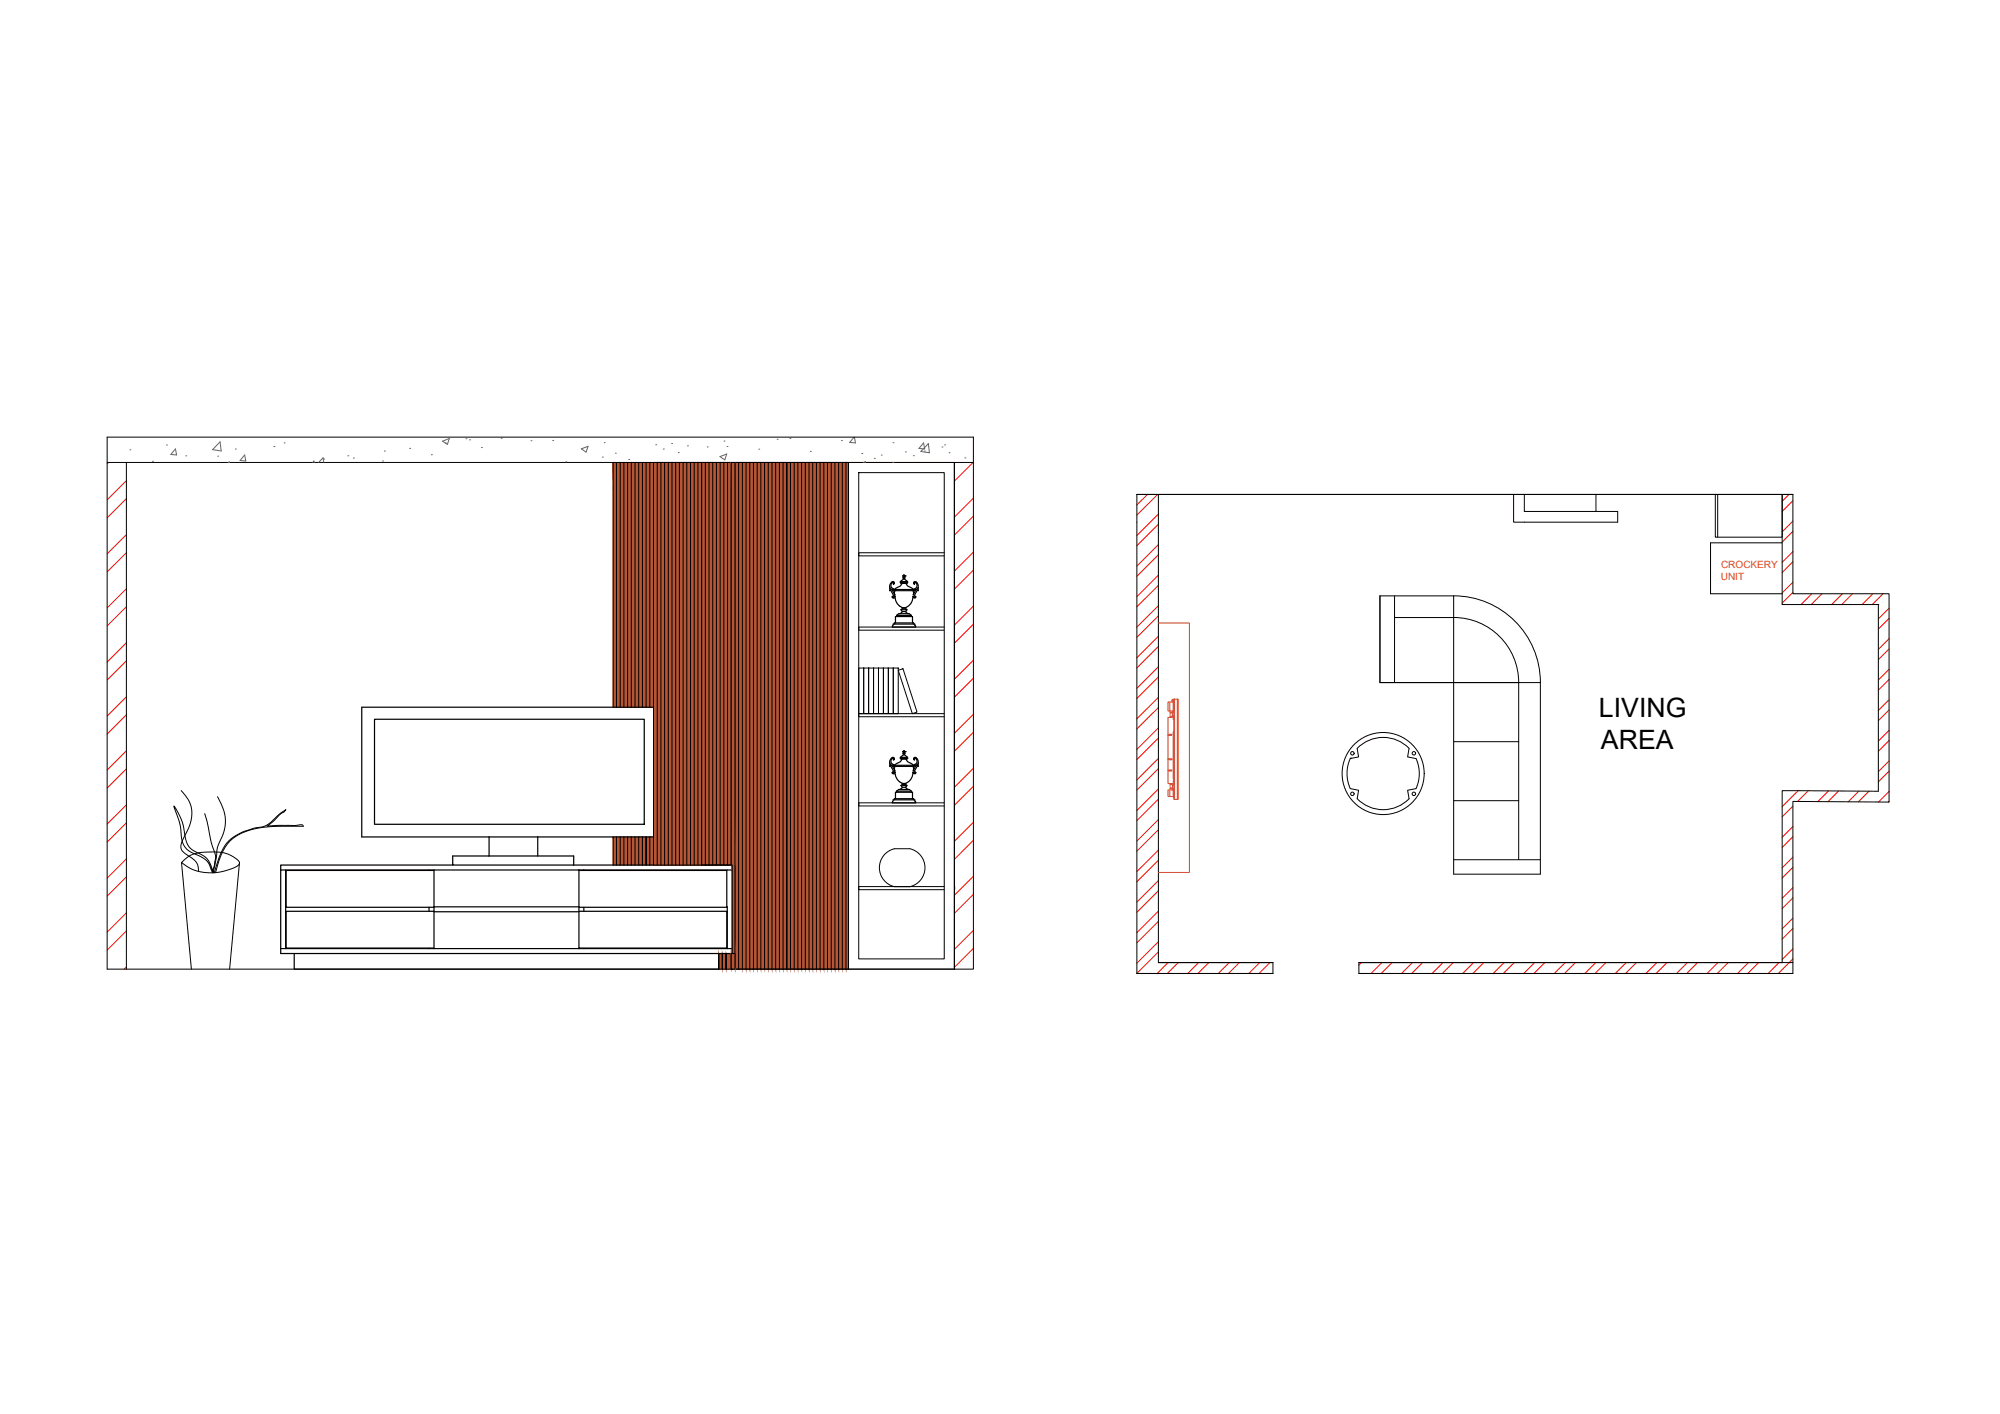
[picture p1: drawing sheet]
<svg xmlns="http://www.w3.org/2000/svg" width="420mm" height="297mm" viewBox="0 0 420 297" stroke-linecap="round" stroke-linejoin="round" font-family="sans-serif">
<defs><g id="words">
<g font-size="5.6">
<text x="335.9" y="150.6">LIVING</text>
<text x="336.3" y="157.3">AREA</text>
</g>
<g font-size="2.1" fill="#dd6e00">
<text x="361.6" y="119.3">CROCKERY</text>
<text x="361.5" y="121.8">UNIT</text>
</g>
</g></defs>
<!-- layer: 0 -->
<g fill="none" stroke="#f00" stroke-width=".21">
<path d="M22.8 97.2l-.3 .2M200.6 97.2l-.1 .1M204.4 97.2l-3.9 3.9M26.6 101l-4.1 4M26.6 112.3l-4.1 4.1M26.6 104.8l-4.1 4M26.6 116.1l-4.1 4M204.5 104.6l-4 4M204.5 116l-4 4M204.5 108.4l-4 4M204.5 119.8l-4 4M241.1 103.9l-2.3 2.2"/>
<path d="M243.2 103.9l-4.4 4.3M243.4 108l-4.6 4.5M243.4 114.4l-4.6 4.5M243.4 110.1l-4.6 4.5M243.4 116.5l-4.6 4.6M375.8 103.9l-1.4 1.4M376.7 109.5l-2.3 2.2M376.7 115.9l-2.3 2.2M376.7 105.2l-2.3 2.2M376.7 111.6l-2.3 2.3M376.7 118l-2.3 2.3M26.6 123.7l-4.1 4"/>
<path d="M26.6 135l-4.1 4.1M26.6 127.5l-4.1 4M26.6 138.8l-4.1 4M204.5 127.3l-4 4M204.5 138.7l-4 4M204.5 131.1l-4 4M243.4 120.8l-4.6 4.5M243.4 127.2l-4.6 4.5M243.4 133.7l-4.6 4.5M243.4 123l-4.6 4.5M243.4 129.4l-4.6 4.5M243.4 135.8l-4.6 4.5"/>
<path d="M376.7 122.3l-2.3 2.3M376.7 124.4l-2.3 2.3M380.6 124.7l-2.2 2.3M382.8 124.7l-2.3 2.3M387 124.7l-2.2 2.3M389.2 124.7l-2.3 2.3M393.5 124.7l-2.3 2.3M395.6 124.7l-2.3 2.3M396.9 127.8l-2.3 2.2M396.9 134.2l-2.3 2.2M396.9 129.9l-2.3 2.3M396.9 136.3l-2.3 2.3"/>
<path d="M26.6 146.4l-4.1 4M26.6 157.7l-4.1 4.1M26.6 150.2l-4.1 4M204.5 150l-4 4M204.5 142.5l-4 4M204.5 153.8l-4 4M243.4 140.1l-4.6 4.5M243.4 146.5l-4.6 4.5M243.4 152.9l-4.6 4.5M243.4 159.3l-4.6 4.5M243.4 142.2l-4.6 4.5M243.4 148.6l-4.6 4.5"/>
<path d="M243.4 155l-4.6 4.6M396.9 140.6l-2.3 2.3M396.9 147l-2.3 2.3M396.9 153.4l-2.3 2.3M396.9 159.8l-2.3 2.3M396.9 142.7l-2.3 2.3M396.9 149.1l-2.3 2.3M396.9 155.6l-2.3 2.2M26.6 169.1l-4.1 4M26.6 161.5l-4.1 4M26.6 172.9l-4.1 4M204.5 161.4l-4 4"/>
<path d="M204.5 172.7l-4 4M204.5 165.2l-4 4M204.5 176.5l-4 4M243.4 165.7l-4.6 4.6M243.4 172.2l-4.6 4.5M243.4 178.6l-4.6 4.5M243.4 161.5l-4.6 4.5M243.4 167.9l-4.6 4.5M243.4 174.3l-4.6 4.5M376.7 173.6l-2.3 2.3M376.7 169.4l-2.3 2.2M376.7 175.8l-2.3 2.2"/>
<path d="M377.8 166.1l-3.4 3.4M379.9 166.1l-2.3 2.3M384.1 166.1l-2.2 2.3M386.2 166.2l-2.2 2.2M390.5 166.2l-2.2 2.2M392.6 166.2l-2.2 2.3M396.9 166.3l-2.3 2.2M396.9 162l-2.3 2.2M396.9 168.4l-.1 .1M26.6 180.4l-4.1 4.1M26.6 191.8l-4.1 4M26.6 184.2l-4.1 4"/>
<path d="M26.6 195.6l-4.1 4M204.5 184.1l-4 3.9M204.5 195.4l-4 4M204.5 187.9l-4 3.9M204.5 199.2l-4 4M243.4 185l-4.6 4.5M243.4 191.4l-4.6 4.5M243.4 197.8l-4.6 4.5M243.4 180.7l-4.6 4.5M243.4 187.1l-4.6 4.5M243.4 193.5l-4.6 4.6M243.4 200l-4.6 4.5"/>
<path d="M376.7 180.1l-2.3 2.2M376.7 186.5l-2.3 2.2M376.7 192.9l-2.3 2.2M376.7 199.3l-2.3 2.3M376.7 182.2l-2.3 2.2M376.7 188.6l-2.3 2.3M376.7 195l-2.3 2.3M26.6 203.1l-.5 .5M245.4 202.2l-2.3 2.3M247.5 202.2l-2.3 2.3M251.8 202.2l-2.3 2.3M253.9 202.2l-2.2 2.3"/>
<path d="M258.2 202.2l-2.3 2.3M260.4 202.2l-2.3 2.3M264.6 202.2l-2.2 2.3M266.8 202.2l-2.3 2.3M286 202.2l-.5 .6M290.3 202.2l-2.3 2.3M292.4 202.2l-2.2 2.3M296.7 202.2l-2.3 2.3M298.9 202.2l-2.3 2.3M303.1 202.2l-2.2 2.3M305.3 202.2l-2.3 2.3M309.6 202.2l-2.3 2.3"/>
<path d="M311.7 202.2l-2.3 2.3M316 202.2l-2.3 2.3M318.1 202.2l-2.3 2.3M322.4 202.2l-2.3 2.3M324.5 202.2l-2.2 2.3M328.8 202.2l-2.3 2.3M331 202.2l-2.3 2.3M335.2 202.2l-2.3 2.3M337.4 202.2l-2.3 2.3M341.6 202.2l-2.2 2.3M343.8 202.2l-2.3 2.3M348.1 202.2l-2.3 2.3"/>
<path d="M350.2 202.2l-2.3 2.3M354.5 202.2l-2.3 2.3M356.6 202.2l-2.3 2.3M360.9 202.2l-2.3 2.3M363 202.2l-2.2 2.3M367.3 202.2l-2.3 2.3M369.5 202.2l-2.3 2.3M373.7 202.2l-2.2 2.3M376.7 201.4l-3.1 3.1"/>
</g>
<g fill="none" stroke="#000" stroke-width=".21">
<path d="M22.5 91.8h182v111.8h-182zM22.5 97.2h182M26.6 97.2v106.4M128.8 97.2v51.4M129.5 97.2v51.4M130.3 97.2v51.4M131.1 97.2v51.4M131.8 97.2v51.4M132.6 97.2v51.4M133.4 97.2v51.4M134.2 97.2v51.4M135 97.2v51.4"/>
<path d="M135.7 97.2v51.4M136.5 97.2v51.4M137.3 97.2h16.3v84.5h-16.3zM137.3 97.2v84.5M138.1 97.2v84.5M138.8 97.2v84.5M139.6 97.2v84.5M140.4 97.2v84.5M141.2 97.2v84.5M142 97.2v84.5M142.7 97.2v84.5M143.5 97.2v84.5"/>
<path d="M144.3 97.2v84.5M145.1 97.2v84.5M145.8 97.2v84.5M146.6 97.2v84.5M147.4 97.2v84.5v-84.5M148.2 97.2v84.5M148.9 97.2v84.5M149.7 97.2v84.5M150.5 97.2v84.5M151.3 97.2v84.5M152.1 97.2v84.5M152.8 97.2v84.5"/>
<path d="M153.6 97.2v84.5M154.4 97.2h23.9v106.4h-23.9zM154.4 97.2v106.4M155.2 97.2v106.4M156 97.2v106.4M156.7 97.2v106.4M157.5 97.2v106.4M158.3 97.2v106.4M159.1 97.2v106.4M159.8 97.2v106.4M160.6 97.2v106.4M161.4 97.2v106.4"/>
<path d="M162.2 97.2v106.4M163 97.2v106.4M163.7 97.2v106.4M164.5 97.2v106.4M165.3 97.2v106.4v-106.4M166.1 97.2v106.4M166.8 97.2v106.4M167.6 97.2v106.4M168.4 97.2v106.4M169.2 97.2v106.4M170 97.2v106.4M170.7 97.2v106.4"/>
<path d="M171.5 97.2v106.4M172.3 97.2v106.4M173.1 97.2v106.4M173.8 97.2v106.4M174.6 97.2v106.4M175.4 97.2v106.4M176.2 97.2v106.4M177 97.2v106.4M177.7 97.2v106.4M178.3 97.2h22.2v106.4h-22.2zM180.4 99.3h18v102.1h-18zM200.5 97.2v106.4"/>
<path d="M198.4 116.1h-18v.7h18M238.8 103.9h137.9v20.8h20.2v43.8l-20.2-.1v36.1h-91.2M238.8 103.9v100.6h28.6v-2.3h-24v-98.3M238.8 103.9h137.9M318 103.9v5.8h21.8v-2.3h-19.6v-3.5M335.3 103.9v3.5M360.4 103.9v8.9h14v-8.9v23.1h20.3M360.8 103.9v8.9M374.4 114h-15.1v10.7h15.1M198.4 131.7h-18v.7h18M289.9 125.2v18.2h15.5v40.2h18.2v-40.2h-18.2h13.6M289.9 125.2h15.5v18.2h-15.5z"/>
<path d="M293 129.7h12.4a13.7 13.7 0 0 1 13.6 13.7M293 125.2v18.2M305.4 125.2a18.2 18.2 0 0 1 18.2 18.2M394.6 127.1v39.1l-20.2-.1v36.1h-88.9M180.4 140.3h1v9.6h-1zM181.4 140.3h1.1v9.6h-1.1zM182.5 140.3h1v9.6h-1zM183.5 140.3h1.1v9.6h-1.1zM184.6 140.3h1v9.6h-1zM185.6 140.3h1v9.6h-1zM186.6 140.3h1.1v9.6h-1.1zM187.7 140.3h1v9.6h-1z"/>
<path d="M188.7 140.8l1-.3 2.9 9.1-.9 .3zM198.4 149.9h-18v.7h18M283.7 159.3h.1M285.1 157.2l.3 1.8-1.7 .3a7.6 7.6 0 0 0 0 6.4l1.7 .3-.3 1.8a7.6 7.6 0 0 0 10.9 0l-.3-1.8 1.8-.3a7.6 7.6 0 0 0 0-6.4l-1.8-.3 .3-1.8M285.1 157.2a7.6 7.6 0 0 1 10.9 0M305.4 155.8h13.6M319 143.4v37.2M38.1 166.1l.4 .4a6.6 6.6 0 0 1 .7 8.4 4.9 4.9 0 0 0-1.1 3.4 5.5 5.5 0 0 0 2.4 2.1 2.76 2.76 0 0 1 1.2 2.7M43 170.9l.6 2.3a27 27 0 0 0 1.6 6.4l.1 .8-.5 2.2v.7l-.6-1.8-.7-1.1-.8-.7-2.4-1.2-.8-.9-.5-1.2-.8-3.8-.8-1.9-.9-1.4 1.3 3.7 .4 3.4 .4 1.2 .6 .7 .6 .5 2.8 1.4 .8 .6 .5 .7 .8 1.8M45.7 167.4a8.7 8.7 0 0 1 1.3 7.4l-.8 2a8.7 8.7 0 0 0-.8 3.7l-.5 2.2v.6M60 170.1l-3.8 3.4 2.4-.1h3.2l1.6-.2 .3 .4h-4.4a17.1 17.1 0 0 0-10.2 2.4 9.6 9.6 0 0 0-3.4 5.9l-.4 1.4M60 170.1l-1.3 1-1.9 1.7-.9 .6-.8 .3-1.7 .3-2.2 .7-1.8 .9-1.2 .9-.9 1.1-.9 1.6-1.4 4.1"/>
<path d="M128.8 175.8v5.9M129.5 175.8v5.9M130.3 175.8v5.9M131.1 175.8v5.9M131.8 175.8v5.9M132.6 175.8v5.9M133.4 175.8v5.9M134.2 175.8v5.9M135 175.8v5.9M135.7 175.8v5.9v-5.9M136.5 175.8v5.9M186.1 179.2l1.2-.7 .6-.2h3.2a4.1 4.1 0 0 1 3.2 4 4.1 4.1 0 0 1-3.2 4h-3.2a4.1 4.1 0 0 1-1.8-7.1z"/>
<path d="M198.4 168.7h-18v.6h18M305.4 168.2h13.6M38.1 181.2l1.3-1.1 1.3-.7 1.5-.3 2.9-.1 1.8 .1 1.2 .4 1.8 1.1 .4 .8-.3 .4-.4 .3-1.8 .7-1.9 .4-1.8 .2-1.8-.2-1.5-.4-1.3-.6zM38.1 181.2l2.1 22.4M50.3 181.2l-2.1 22.4M198.4 186.2h-18v.7h18M200.5 186.2v.7M305.4 180.6h18.2M151 200.3v3.3M151.8 200.3v3.3M152.5 200.3v3.3M153.6 200.3v3.3v-3.3"/>
<path d="M153.6 203.6h.8v-106.4h-.8v84.5h.2v18.6h-.2v3.3h.2M153.8 200.3h.6M285.5 202.2h91.2M285.5 204.5h91.2M285.5 202.2v2.3"/>
<circle cx="284.1" cy="158.2" r=".37"/>
<circle cx="297" cy="158.2" r=".37"/>
<circle cx="284.1" cy="166.8" r=".37"/>
<circle cx="290.6" cy="162.5" r="8.6"/>
<circle cx="297" cy="166.8" r=".37"/>
</g>
<!-- layer: FNITURE -->
<g fill="none" stroke="#dd6e00" stroke-width=".21">
<path d="M243.4 130.9h6.5v52.4h-6.5M245.4 159.4l.8 .1v.1h-.8M245.4 154.2h.8v.3h-.8M245.7 147.5v1.9M245.8 149.4v.3M246.1 150.7l.2-.4h.3l-.2 .4M246.2 149.4v.3M246.3 147v.5M246.3 149.9l-.1-.2h-.4v.8M246.3 149.4v.9M246.4 150.5h-.6v.2M246.5 151l.1 .2z"/>
<path d="M246.5 147.5v1.9M246.6 153.8h-.1v9.8h.1M246.6 150.7h-1.2v13.9h1.2M246.6 147.2l-.1 .3h-1.1v1.8l1.1 .1 .1 .2M246.6 146.9h-.3l-.1 .6M246.8 146.9h-.2v21h.2M247.3 146.9v21h.2v-21h-.7v21h.5M245.4 161.8h.8v.2h-.8M245.7 165.9v1.4M245.8 165.6h.4v.3M245.8 164.6v.2M246.1 164.6l.2 .4"/>
<path d="M246.3 165.4l-.1 .2M246.4 164.6l.2 .4h-.3v.9M246.4 164.8h-.6v1.1M246.5 164.1l.1 .2zM246.5 165.9v1.4M246.6 165.7l-.1 .2-1.1 .1v1.3h1.1l.1 .3"/>
</g>
<!-- layer: 0 -->
<g fill="#b65635" stroke="#b65635" stroke-width=".21">
<path d="M177 97.2l.7 78.6v-78.6zM177 97.2l.7 78.6h-.7z"/>
<path d="M176.2 97.2l.8 78.6v-78.6zM176.2 97.2l.8 78.6h-.8z"/>
<path d="M175.4 97.2l.8 78.6v-78.6zM175.4 97.2l.8 78.6h-.8z"/>
<path d="M174.6 97.2l.8 78.6v-78.6zM174.6 97.2l.8 78.6h-.8z"/>
<path d="M173.8 97.2l.8 78.6v-78.6zM173.8 97.2l.8 78.6h-.8z"/>
<path d="M170.7 97.2l.8 78.6v-78.6zM170.7 97.2l.8 78.6h-.8z"/>
<path d="M170 97.2l.7 78.6v-78.6zM170 97.2l.7 78.6h-.7z"/>
<path d="M169.2 97.2l.8 78.6v-78.6zM169.2 97.2l.8 78.6h-.8z"/>
<path d="M168.4 97.2l.8 78.6v-78.6zM168.4 97.2l.8 78.6h-.8z"/>
<path d="M167.6 97.2l.8 78.6v-78.6zM167.6 97.2l.8 78.6h-.8z"/>
<path d="M166.8 97.2l.8 78.6v-78.6zM166.8 97.2l.8 78.6h-.8z"/>
<path d="M166.1 97.2l.7 78.6v-78.6zM166.1 97.2l.7 78.6h-.7z"/>
<path d="M165.3 97.2l.8 78.6v-78.6zM165.3 97.2l.8 78.6h-.8z"/>
<path d="M164.5 97.2l.8 78.6v-78.6zM164.5 97.2l.8 78.6h-.8z"/>
<path d="M163.7 97.2l.8 78.6v-78.6zM163.7 97.2l.8 78.6h-.8z"/>
<path d="M163 97.2l.7 78.6v-78.6zM163 97.2l.7 78.6h-.7z"/>
<path d="M162.2 97.2l.8 78.6v-78.6zM162.2 97.2l.8 78.6h-.8z"/>
<path d="M161.4 97.2l.8 78.6v-78.6zM161.4 97.2l.8 78.6h-.8z"/>
<path d="M160.6 97.2l.8 78.6v-78.6zM160.6 97.2l.8 78.6h-.8z"/>
<path d="M159.8 97.2l.8 78.6v-78.6zM159.8 97.2l.8 78.6h-.8z"/>
<path d="M159.1 97.2l.7 78.6v-78.6zM159.1 97.2l.7 78.6h-.7z"/>
<path d="M158.3 97.2l.8 78.6v-78.6zM158.3 97.2l.8 78.6h-.8z"/>
<path d="M157.5 97.2l.8 78.6v-78.6zM157.5 97.2l.8 78.6h-.8z"/>
<path d="M156.7 97.2l.8 78.6v-78.6zM156.7 97.2l.8 78.6h-.8z"/>
<path d="M156 97.2l.7 78.6v-78.6zM156 97.2l.7 78.6h-.7z"/>
<path d="M155.2 97.2l.8 78.6v-78.6zM155.2 97.2l.8 78.6h-.8z"/>
<path d="M154.4 97.2l.8 78.6v-78.6zM154.4 97.2l.8 78.6h-.8z"/>
<path d="M152.8 97.2l.8 78.6v-78.6zM152.8 97.2l.8 78.6h-.8z"/>
<path d="M152.1 97.2l.7 78.6v-78.6zM152.1 97.2l.7 78.6h-.7z"/>
<path d="M151.3 97.2l.8 78.6v-78.6zM151.3 97.2l.8 78.6h-.8z"/>
<path d="M148.9 97.2l.8 78.6v-78.6zM148.9 97.2l.8 78.6h-.8z"/>
<path d="M148.2 97.2l.7 78.6v-78.6zM148.2 97.2l.7 78.6h-.7z"/>
<path d="M147.4 97.2l.8 78.6v-78.6zM147.4 97.2l.8 78.6h-.8z"/>
<path d="M175.4 175.8l.8 5.9v-5.9zM175.4 175.8l.8 5.9h-.8z"/>
<path d="M174.6 175.8l.8 5.9v-5.9zM174.6 175.8l.8 5.9h-.8z"/>
<path d="M173.8 175.8l.8 5.9v-5.9zM173.8 175.8l.8 5.9h-.8z"/>
<path d="M173.1 97.2l.7 84.5v-84.5zM173.1 97.2l.7 84.5h-.7z"/>
<path d="M172.3 97.2l.8 84.5v-84.5zM172.3 97.2l.8 84.5h-.8z"/>
<path d="M171.5 97.2l.8 84.5v-84.5zM171.5 97.2l.8 84.5h-.8z"/>
<path d="M170.7 175.8l.8 5.9v-5.9zM170.7 175.8l.8 5.9h-.8z"/>
<path d="M170 175.8l.7 5.9v-5.9zM170 175.8l.7 5.9h-.7z"/>
<path d="M169.2 175.8l.8 5.9v-5.9zM169.2 175.8l.8 5.9h-.8z"/>
<path d="M168.4 175.8l.8 5.9v-5.9zM168.4 175.8l.8 5.9h-.8z"/>
<path d="M167.6 175.8l.8 5.9v-5.9zM167.6 175.8l.8 5.9h-.8z"/>
<path d="M166.8 175.8l.8 5.9v-5.9zM166.8 175.8l.8 5.9h-.8z"/>
<path d="M166.1 175.8l.7 5.9v-5.9zM166.1 175.8l.7 5.9h-.7z"/>
<path d="M165.3 175.8l.8 5.9v-5.9zM165.3 175.8l.8 5.9h-.8z"/>
<path d="M164.5 175.8l.8 5.9v-5.9zM164.5 175.8l.8 5.9h-.8z"/>
<path d="M163.7 175.8l.8 5.9v-5.9zM163.7 175.8l.8 5.9h-.8z"/>
<path d="M163 175.8l.7 5.9v-5.9zM163 175.8l.7 5.9h-.7z"/>
<path d="M162.2 175.8l.8 5.9v-5.9zM162.2 175.8l.8 5.9h-.8z"/>
<path d="M161.4 175.8l.8 5.9v-5.9zM161.4 175.8l.8 5.9h-.8z"/>
<path d="M160.6 175.8l.8 5.9v-5.9zM160.6 175.8l.8 5.9h-.8z"/>
<path d="M159.8 175.8l.8 5.9v-5.9zM159.8 175.8l.8 5.9h-.8z"/>
<path d="M159.1 175.8l.7 5.9v-5.9zM159.1 175.8l.7 5.9h-.7z"/>
<path d="M158.3 175.8l.8 5.9v-5.9zM158.3 175.8l.8 5.9h-.8z"/>
<path d="M157.5 175.8l.8 5.9v-5.9zM157.5 175.8l.8 5.9h-.8z"/>
<path d="M156.7 175.8l.8 5.9v-5.9zM156.7 175.8l.8 5.9h-.8z"/>
<path d="M156 175.8l.7 5.9v-5.9zM156 175.8l.7 5.9h-.7z"/>
<path d="M155.2 175.8l.8 5.9v-5.9zM155.2 175.8l.8 5.9h-.8z"/>
<path d="M154.4 175.8l.8 5.9v-5.9zM154.4 175.8l.8 5.9h-.8z"/>
<path d="M152.8 175.8l.8 5.9v-5.9zM152.8 175.8l.8 5.9h-.8z"/>
<path d="M152.1 175.8l.7 5.9v-5.9zM152.1 175.8l.7 5.9h-.7z"/>
<path d="M151.3 175.8l.8 5.9v-5.9zM151.3 175.8l.8 5.9h-.8z"/>
<path d="M150.5 97.2l.8 84.5v-84.5zM150.5 97.2l.8 84.5h-.8z"/>
<path d="M149.7 97.2l.8 84.5v-84.5zM149.7 97.2l.8 84.5h-.8z"/>
<path d="M148.9 175.8l.8 5.9v-5.9zM148.9 175.8l.8 5.9h-.8z"/>
<path d="M148.2 175.8l.7 5.9v-5.9zM148.2 175.8l.7 5.9h-.7z"/>
<path d="M147.4 175.8l.8 5.9v-5.9zM147.4 175.8l.8 5.9h-.8z"/>
<path d="M136.5 175.8l.8 5.9v-5.9zM136.5 175.8l.8 5.9h-.8z"/>
<path d="M135.7 175.8l.8 5.9v-5.9zM135.7 175.8l.8 5.9h-.8z"/>
<path d="M135 175.8l.7 5.9v-5.9zM135 175.8l.7 5.9h-.7z"/>
<path d="M134.2 175.8l.8 5.9v-5.9zM134.2 175.8l.8 5.9h-.8z"/>
<path d="M133.4 175.8l.8 5.9v-5.9zM133.4 175.8l.8 5.9h-.8z"/>
<path d="M132.6 175.8l.8 5.9v-5.9zM132.6 175.8l.8 5.9h-.8z"/>
<path d="M131.8 175.8l.8 5.9v-5.9zM131.8 175.8l.8 5.9h-.8z"/>
<path d="M131.1 175.8l.7 5.9v-5.9zM131.1 175.8l.7 5.9h-.7z"/>
<path d="M130.3 175.8l.8 5.9v-5.9zM130.3 175.8l.8 5.9h-.8z"/>
<path d="M129.5 175.8l.8 5.9v-5.9zM129.5 175.8l.8 5.9h-.8z"/>
<path d="M128.8 175.8l.7 5.9v-5.9zM128.8 175.8l.7 5.9h-.7z"/>
<path d="M177.7 97.2l.6 103.1v-103.1zM177.7 97.2l.6 103.1h-.6z"/>
<path d="M177 175.8l.7 24.5v-24.5zM177 175.8l.7 24.5h-.7z"/>
<path d="M176.2 175.8l.8 24.5v-24.5zM176.2 175.8l.8 24.5h-.8z"/>
<path d="M175.4 181.7l.8 18.6v-18.6zM175.4 181.7l.8 18.6h-.8z"/>
<path d="M174.6 181.7l.8 18.6v-18.6zM174.6 181.7l.8 18.6h-.8z"/>
<path d="M173.8 181.7l.8 18.6v-18.6zM173.8 181.7l.8 18.6h-.8z"/>
<path d="M173.1 181.7l.7 18.6v-18.6zM173.1 181.7l.7 18.6h-.7z"/>
<path d="M172.3 181.7l.8 18.6v-18.6zM172.3 181.7l.8 18.6h-.8z"/>
<path d="M171.5 181.7l.8 18.6v-18.6zM171.5 181.7l.8 18.6h-.8z"/>
<path d="M170.7 181.7l.8 18.6v-18.6zM170.7 181.7l.8 18.6h-.8z"/>
<path d="M170 181.7l.7 18.6v-18.6zM170 181.7l.7 18.6h-.7z"/>
<path d="M169.2 181.7l.8 18.6v-18.6zM169.2 181.7l.8 18.6h-.8z"/>
<path d="M168.4 181.7l.8 18.6v-18.6zM168.4 181.7l.8 18.6h-.8z"/>
<path d="M167.6 181.7l.8 18.6v-18.6zM167.6 181.7l.8 18.6h-.8z"/>
<path d="M166.8 181.7l.8 18.6v-18.6zM166.8 181.7l.8 18.6h-.8z"/>
<path d="M166.1 181.7l.7 18.6v-18.6zM166.1 181.7l.7 18.6h-.7z"/>
<path d="M165.3 181.7l.8 18.6v-18.6zM165.3 181.7l.8 18.6h-.8z"/>
<path d="M164.5 181.7l.8 18.6v-18.6zM164.5 181.7l.8 18.6h-.8z"/>
<path d="M163.7 181.7l.8 18.6v-18.6zM163.7 181.7l.8 18.6h-.8z"/>
<path d="M163 181.7l.7 18.6v-18.6zM163 181.7l.7 18.6h-.7z"/>
<path d="M162.2 181.7l.8 18.6v-18.6zM162.2 181.7l.8 18.6h-.8z"/>
<path d="M161.4 181.7l.8 18.6v-18.6zM161.4 181.7l.8 18.6h-.8z"/>
<path d="M160.6 181.7l.8 18.6v-18.6zM160.6 181.7l.8 18.6h-.8z"/>
<path d="M159.8 181.7l.8 18.6v-18.6zM159.8 181.7l.8 18.6h-.8z"/>
<path d="M159.1 181.7l.7 18.6v-18.6zM159.1 181.7l.7 18.6h-.7z"/>
<path d="M158.3 181.7l.8 18.6v-18.6zM158.3 181.7l.8 18.6h-.8z"/>
<path d="M157.5 181.7l.8 18.6v-18.6zM157.5 181.7l.8 18.6h-.8z"/>
<path d="M156.7 181.7l.8 18.6v-18.6zM156.7 181.7l.8 18.6h-.8z"/>
<path d="M156 181.7l.7 18.6v-18.6zM156 181.7l.7 18.6h-.7z"/>
<path d="M155.2 181.7l.8 18.6v-18.6zM155.2 181.7l.8 18.6h-.8z"/>
<path d="M177.7 200.3l.6 3.3v-3.3zM177.7 200.3l.6 3.3h-.6z"/>
<path d="M177 200.3l.7 3.3v-3.3zM177 200.3l.7 3.3h-.7z"/>
<path d="M176.2 200.3l.8 3.3v-3.3zM176.2 200.3l.8 3.3h-.8z"/>
<path d="M175.4 200.3l.8 3.3v-3.3zM175.4 200.3l.8 3.3h-.8z"/>
<path d="M174.6 200.3l.8 3.3v-3.3zM174.6 200.3l.8 3.3h-.8z"/>
<path d="M173.8 200.3l.8 3.3v-3.3zM173.8 200.3l.8 3.3h-.8z"/>
<path d="M173.1 200.3l.7 3.3v-3.3zM173.1 200.3l.7 3.3h-.7z"/>
<path d="M172.3 200.3l.8 3.3v-3.3zM172.3 200.3l.8 3.3h-.8z"/>
<path d="M171.5 200.3l.8 3.3v-3.3zM171.5 200.3l.8 3.3h-.8z"/>
<path d="M170.7 200.3l.8 3.3v-3.3zM170.7 200.3l.8 3.3h-.8z"/>
<path d="M170 200.3l.7 3.3v-3.3zM170 200.3l.7 3.3h-.7z"/>
<path d="M169.2 200.3l.8 3.3v-3.3zM169.2 200.3l.8 3.3h-.8z"/>
<path d="M168.4 200.3l.8 3.3v-3.3zM168.4 200.3l.8 3.3h-.8z"/>
<path d="M167.6 200.3l.8 3.3v-3.3zM167.6 200.3l.8 3.3h-.8z"/>
<path d="M166.8 200.3l.8 3.3v-3.3zM166.8 200.3l.8 3.3h-.8z"/>
<path d="M166.1 200.3l.7 3.3v-3.3zM166.1 200.3l.7 3.3h-.7z"/>
<path d="M165.3 200.3l.8 3.3v-3.3zM165.3 200.3l.8 3.3h-.8z"/>
<path d="M164.5 200.3l.8 3.3v-3.3zM164.5 200.3l.8 3.3h-.8z"/>
<path d="M163.7 200.3l.8 3.3v-3.3zM163.7 200.3l.8 3.3h-.8z"/>
<path d="M163 200.3l.7 3.3v-3.3zM163 200.3l.7 3.3h-.7z"/>
<path d="M162.2 200.3l.8 3.3v-3.3zM162.2 200.3l.8 3.3h-.8z"/>
<path d="M161.4 200.3l.8 3.3v-3.3zM161.4 200.3l.8 3.3h-.8z"/>
<path d="M160.6 200.3l.8 3.3v-3.3zM160.6 200.3l.8 3.3h-.8z"/>
<path d="M159.8 200.3l.8 3.3v-3.3zM159.8 200.3l.8 3.3h-.8z"/>
<path d="M159.1 200.3l.7 3.3v-3.3zM159.1 200.3l.7 3.3h-.7z"/>
<path d="M158.3 200.3l.8 3.3v-3.3zM158.3 200.3l.8 3.3h-.8z"/>
<path d="M157.5 200.3l.8 3.3v-3.3zM157.5 200.3l.8 3.3h-.8z"/>
<path d="M156.7 200.3l.8 3.3v-3.3zM156.7 200.3l.8 3.3h-.8z"/>
<path d="M156 200.3l.7 3.3v-3.3zM156 200.3l.7 3.3h-.7z"/>
<path d="M155.2 200.3l.8 3.3v-3.3zM155.2 200.3l.8 3.3h-.8z"/>
<path d="M154.4 181.7l.8 21.9v-21.9zM154.4 181.7l.8 21.9h-.8z"/>
<path d="M152.5 200.3l1.1 3.3v-3.3zM152.5 200.3l1.1 3.3h-1.1z"/>
<path d="M151.8 200.3l.7 3.3v-3.3zM151.8 200.3l.7 3.3h-.7z"/>
<path d="M151 200.3l.8 3.3v-3.3zM151 200.3l.8 3.3h-.8z"/>
<path d="M136.5 97.2l.8 51.4v-51.4zM136.5 97.2l.8 51.4h-.8z"/>
<path d="M135.7 97.2l.8 51.4v-51.4zM135.7 97.2l.8 51.4h-.8z"/>
<path d="M135 97.2l.7 51.4v-51.4zM135 97.2l.7 51.4h-.7z"/>
<path d="M134.2 97.2l.8 51.4v-51.4zM134.2 97.2l.8 51.4h-.8z"/>
<path d="M133.4 97.2l.8 51.4v-51.4zM133.4 97.2l.8 51.4h-.8z"/>
<path d="M132.6 97.2l.8 51.4v-51.4zM132.6 97.2l.8 51.4h-.8z"/>
<path d="M131.8 97.2l.8 51.4v-51.4zM131.8 97.2l.8 51.4h-.8z"/>
<path d="M131.1 97.2l.7 51.4v-51.4zM131.1 97.2l.7 51.4h-.7z"/>
<path d="M130.3 97.2l.8 51.4v-51.4zM130.3 97.2l.8 51.4h-.8z"/>
<path d="M129.5 97.2l.8 51.4v-51.4zM129.5 97.2l.8 51.4h-.8z"/>
<path d="M128.8 97.2l.7 51.4v-51.4zM128.8 97.2l.7 51.4h-.7z"/>
<path d="M146.6 97.2l.8 84.5v-84.5zM146.6 97.2l.8 84.5h-.8z"/>
<path d="M145.8 97.2l.8 84.5v-84.5zM145.8 97.2l.8 84.5h-.8z"/>
<path d="M145.1 97.2l.7 84.5v-84.5zM145.1 97.2l.7 84.5h-.7z"/>
<path d="M144.3 97.2l.8 84.5v-84.5zM144.3 97.2l.8 84.5h-.8z"/>
<path d="M143.5 97.2l.8 84.5v-84.5zM143.5 97.2l.8 84.5h-.8z"/>
<path d="M142.7 97.2l.8 84.5v-84.5zM142.7 97.2l.8 84.5h-.8z"/>
<path d="M142 97.2l.7 84.5v-84.5zM142 97.2l.7 84.5h-.7z"/>
<path d="M141.2 97.2l.8 84.5v-84.5zM141.2 97.2l.8 84.5h-.8z"/>
<path d="M140.4 97.2l.8 84.5v-84.5zM140.4 97.2l.8 84.5h-.8z"/>
<path d="M139.6 97.2l.8 84.5v-84.5zM139.6 97.2l.8 84.5h-.8z"/>
<path d="M138.8 97.2l.8 84.5v-84.5zM138.8 97.2l.8 84.5h-.8z"/>
<path d="M138.1 97.2l.7 84.5v-84.5zM138.1 97.2l.7 84.5h-.7z"/>
<path d="M137.3 97.2l.8 84.5v-84.5zM137.3 97.2l.8 84.5h-.8z"/>
<path d="M153.6 97.2l.8 84.5v-84.5zM153.6 97.2l.8 84.5h-.8z"/>
<path d="M153.8 181.7l.6 18.6v-18.6zM153.8 181.7l.6 18.6h-.6z"/>
<path d="M153.6 200.3l.8 3.3v-3.3zM153.6 200.3l.8 3.3h-.8z"/>
</g>
<!-- layer: Edges -->
<g fill="none" stroke="#000" stroke-width=".25">
<path d="M186.9 123.4v.7l.2-.1 .7 1.2a.18 .18 0 0 1-.1 .3 .18 .18 0 0 1-.2-.2 .29 .29 0 0 0 .3 .4 .29 .29 0 0 0 .2-.4v-.1M187.2 122.4a.34 .34 0 0 1 .5-.2 .34 .34 0 0 1 0 .6v-.3a.57 .57 0 0 0-.6 .5 .57 .57 0 0 0 .5 .7l.2 .1a.78 .78 0 0 1-.9-.4 .78 .78 0 0 1 .3-1zM187.3 123.8l.7 1.1M187.6 131.1h4.6l.2 .6h-4.9zM187.7 123.8v.3h.3M187.8 123.8h.1M187.8 123.8h4.3M187.9 131.1v-.2h4v.2M188 124.1a3.3 3.3 0 0 0 1.6 3.6M188.4 129.3l.4-.4h2.2l.5 .4v.2M188.4 129.3v.2M188.4 129.3h3.1"/>
<path d="M189.1 122.2h1.6M189.3 128.1h1.2l-.2 .4M189.3 122.4v.2h.2M189.3 128.1l.3 .4M189.5 122.6l-.4 .5-1.3 .7M189.6 128.5l-.6 .4M189.6 127.7v.2l-.3 .2M189.6 128.5h.7M189.6 127.9h.7M189.6 127.7h.7M189.7 121l.1-.2 .4 .2M189.7 121l.1 .2h.2l.2-.2"/>
<path d="M189.7 121h.5M189.7 121.4h.4M189.7 121.4l.2 .2M189.9 121.6l-.8 .6v.2h1.4M189.9 121.3l.2 .1M189.9 121.2v.1M189.9 121.3l-.2 .1M189.9 121.6h.1M190 121.6l.7 .6v.2h-.2M190 121.2v.1M190.1 121.4l-.1 .2M190.2 121h.1"/>
<path d="M190.3 128.5l.5 .4M190.3 122.6l.4 .5 1.4 .7v.3h-4.1M190.5 122.4v.2h-1M191.5 129.5h-3.4v1.4M191.5 129.5h.2v1.4M191.8 125.3v.1M191.8 125.4a2.62 2.62 0 0 1-1.5 2.3v.2l.2 .2M191.8 124.1l.1 .7M191.9 124.8l-.1 .1M192.5 123.8h-.4M192.5 123.8l-.6 1M192.9 123.4v.7l-.2-.1-.7 1.2a.18 .18 0 0 0 .1 .3 .18 .18 0 0 0 .2-.2 .27 .27 0 0 1-.2 .4 .27 .27 0 0 1-.3-.3"/>
<path d="M192.9 123.4l-.4 .4M192.9 123a.71 .71 0 0 0-.9-.7l-.1 .2 .2 .3v-.3a.51 .51 0 0 1 .6 .3 .51 .51 0 0 1-.2 .7l-.4 .3M192.9 123.3v.1M76 148.6h61.3v27.2h-61.3zM78.7 151.1h56.6v22.1h-56.6zM187.2 159.3a.33 .33 0 0 1 .5-.2 .33 .33 0 0 1 0 .6v-.3a.6 .6 0 0 0-.6 .6 .6 .6 0 0 0 .5 .6l.2 .2a.78 .78 0 0 1-.9-.5 .78 .78 0 0 1 .3-1zM189.1 159.1h1.6M189.3 159.3v.2h.2M189.5 159.5l-.4 .5-1.3 .8M189.7 157.9l.1-.2 .4 .2M189.7 157.9l.1 .3h.2l.2-.3M189.7 157.9h.5"/>
<path d="M189.7 158.3h.4M189.7 158.3l.2 .2M189.9 158.5l-.8 .6v.2h1.4M189.9 158.2l.2 .1M189.9 158.2l-.2 .1M189.9 158.2h.1M189.9 158.5h.1M190 158.5l.7 .6v.2h-.2M190 158.2h.1M190.1 158.3l-.1 .2M190.2 157.9h.1M190.3 159.5l.4 .5 1.4 .8v.2h-4.1"/>
<path d="M190.5 159.3v.2h-1M192.9 160a.7 .7 0 0 0-.9-.8l-.1 .3 .2 .2v-.3a.6 .6 0 0 1 .6 .6 .6 .6 0 0 1-.5 .6l-.1 .2M102.7 179.8h17.8v1.9M102.7 175.8v4M102.7 179.8h-7.6v1.8M113 175.8v4M186.9 160.3v.7l.2-.1 .7 1.2a.21 .21 0 0 1-.1 .4 .18 .18 0 0 1-.2-.3 .28 .28 0 0 0 .2 .4 .28 .28 0 0 0 .3-.4M187.3 160.7l.7 1.1M187.6 168h4.6l.2 .7h-4.9zM187.7 160.8v.2h.3M187.8 160.8h.1M187.8 160.8h4.3"/>
<path d="M187.9 168v-.2h4v.2M188 161a3.3 3.3 0 0 0 1.6 3.6M188.4 166.2l.4-.4h2.2l.5 .4v.2M188.4 166.2v.2M188.4 166.2h3.1M189.3 165h1.2l-.2 .4M189.3 165l.3 .4M189.6 165.4l-.6 .4M189.6 164.6v.2l-.3 .2M189.6 165.4h.7M189.6 164.8h.7M189.6 164.6h.7"/>
<path d="M190.3 165.4l.5 .4M191.5 166.4h-3.4v1.4M191.5 166.4h.2v1.4M191.8 162.2v.1M191.8 162.3a2.61 2.61 0 0 1-1.5 2.3v.2l.2 .2M191.8 161l.1 .7M191.8 161.8h.1M191.9 161.7l-.1 .1M192.5 160.7l-.4 .1M192.5 160.7l-.6 1M192.9 160.3v.7l-.2-.1-.7 1.2a.18 .18 0 0 0 .1 .3 .18 .18 0 0 0 .2-.2 .27 .27 0 0 1-.2 .4 .27 .27 0 0 1-.3-.3M192.9 160.3l-.4 .4"/>
<path d="M192.9 160.2v.1M59 199.3v1h94.8v-1M60 190.5v-7.7h-1v16.5h1v-7.8M60 182.8h30.1M60 199.3h92.8M60 190.5h.1M60 191.5h.1M60 190.5v1M90.1 190.6v.8M90.1 199.2v.1M91.2 182.8h62.6v16.5h-1M91.2 182.8l-1.1 .1"/>
<path d="M91.2 191.5v7.8M91.2 182.8v7.7M91.2 182.9h-31.1v7.7l31.1-.1M91.2 191.5l-31.1-.1v7.8h31.1M91.2 190.5h30.4M91.2 191.5h30.4M91.2 190.6v.8M95.1 181.7h-36.1v1.1M95.1 181.6v.1h25.4M95.1 181.6h.1M120.5 181.7h33.3v1.1M121.6 191.4h31.1v7.8h-31.1z"/>
<path d="M121.6 182.9h31.1v7.7l-31.1-.1M121.6 182.8v7.7M121.6 190.6v.8M121.6 199.2v.1M122.7 182.8v.1M122.7 190.6v.8M122.7 199.2v.1M152.7 190.5l.1 8.8M152.7 191.5h.1M61.8 200.3v3.3h89.2"/>
</g>
<!-- layer: 0 -->
<g fill="none" stroke="#636466" stroke-width=".21">
<path d="M27.3 94.5h.1M32 96.9h.1M35 93.5h.1M36.9 94.3l.2 1.3-1.2-.1zM39 95.8h.1M45.7 95.8h.1M46.2 92.8l.3 1.9-1.8-.2zM47.9 97.2l.3-.2v.2M49.4 94.3h.1M51.4 95.6l.2 1.2-1.2-.1zM57.5 93.8h.1M59.7 93h.1"/>
<path d="M65.7 97.2l.2-.4 .1 .4M66.9 97.2l1-1 .1 1M68 96.4h.1M73.1 95.8h.1M74.2 96.2h.1M80.4 96.8h.1M80.8 94.7h.1M86.1 94.2h.1M90.6 95.5h.1M93 92.7l1.4-.6-.4 1.3zM93.6 93.1h.1M97.9 92.2h.1"/>
<path d="M98.6 92.4h.1M101.1 94h.1M105.3 92.1h.1M111.5 92.6h.1M116.1 92.5h.1M118.9 97h.1M122.1 94.3l1.4-.5-.4 1.2zM126.5 96h.1M126.9 93h.1M129.3 95.2h.1M132.1 96.5h.1M137.8 93.4h.1"/>
<path d="M139.3 94.3h.1M141.1 93.2h.1M142.5 95.1h.1M144.4 93.7h.1M148.6 93.9h.1M151.3 95.9l1.4-.5-.4 1.2zM152.1 92.7h.1M152.7 93.8h.1M159.4 94.4h.1M163.3 92.3h.1M165.9 92.1h.1M170.2 94.8h.1"/>
<path d="M176.8 92.5h.1M179.4 91.8l-.9 1.1 1.2 .1-.2-1.2M181 95.3h.1M181.4 97.2l.4-.2v.2M183.7 96.3h.1M185.1 95.6h.1M187.6 97.2h.1M187.6 93h.1M190.2 94.9h.1M191.9 95.7h.1M194 93l.3 1.3-1.2-.1zM194.2 94.8h.1"/>
<path d="M195 93.2l.3 1.9-1.8-.3zM197.9 93.9h.1M198.4 93.5h.1M199.4 95.1h.1M202.7 96.2h.1"/>
</g>
<use href="#words"/>
</svg>
